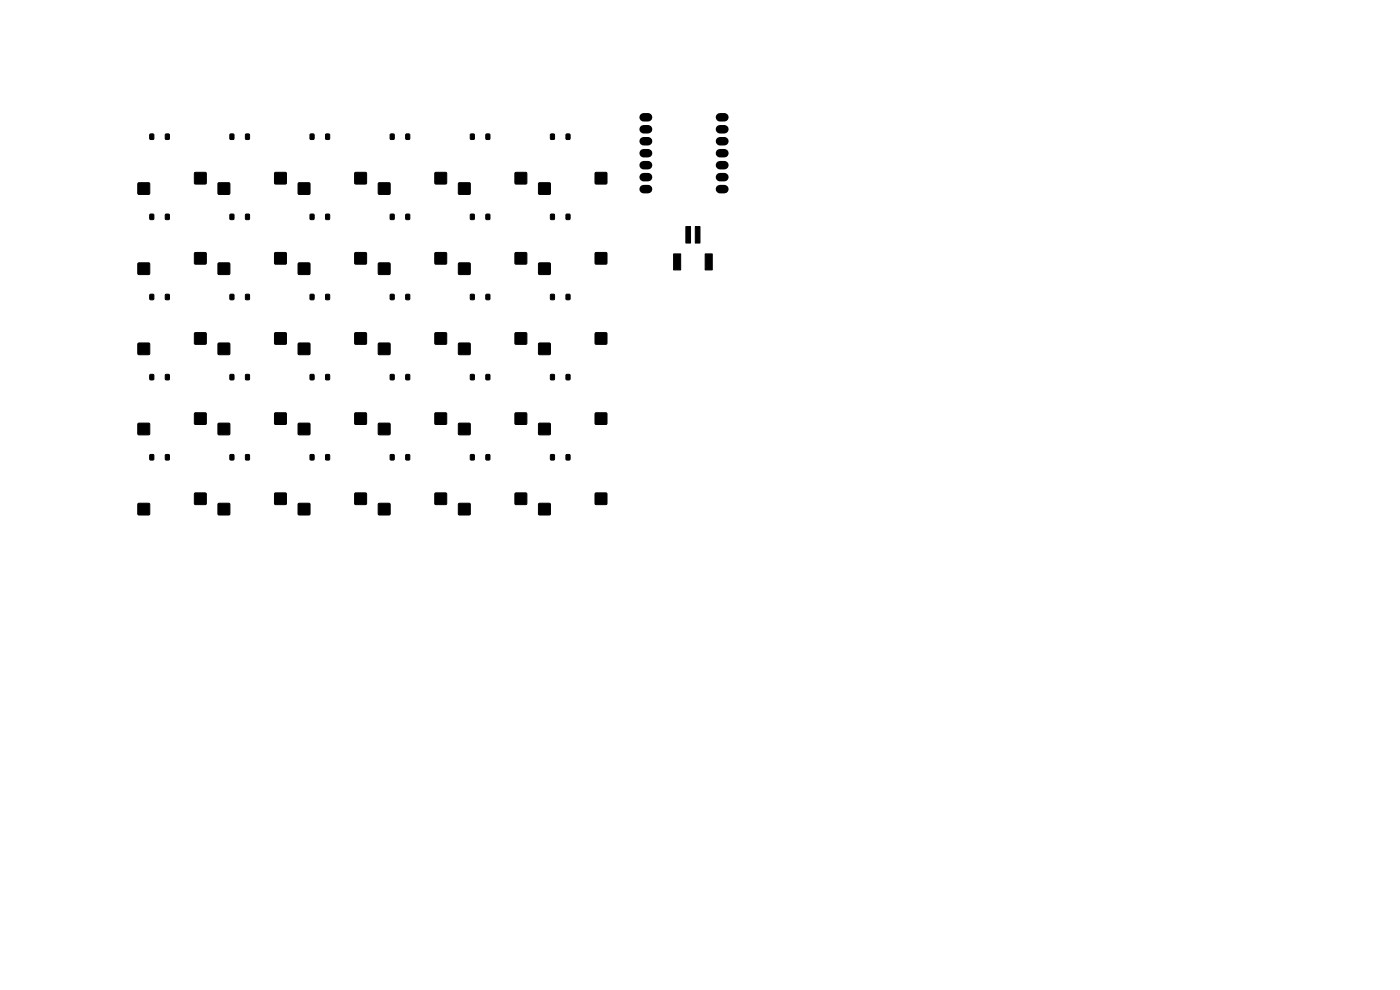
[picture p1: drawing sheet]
<svg xmlns="http://www.w3.org/2000/svg" width="297mm" height="210mm" viewBox="0 0 297 210" stroke-linecap="round" stroke-linejoin="round" font-family="sans-serif">
<g fill="#000" stroke="#000" stroke-width=".21">
<path d="M31.8 28.5h.8v1h-.8zM35.1 28.5h.8v1h-.8zM41.3 36.6h2.4v2.4h-2.4zM48.8 28.5h.8v1h-.8zM52.1 28.5h.8v1h-.8zM58.3 36.6h2.4v2.4h-2.4zM65.8 28.5h.8v1h-.8zM69.1 28.5h.8v1h-.8zM75.3 36.6h2.4v2.4h-2.4zM82.8 28.5h.8v1h-.8zM86.1 28.5h.8v1h-.8zM92.3 36.6h2.4v2.4h-2.4z"/>
<path d="M99.8 28.5h.8v1h-.8zM103.1 28.5h.8v1h-.8zM109.3 36.6h2.4v2.4h-2.4zM116.8 28.5h.8v1h-.8zM120.1 28.5h.8v1h-.8zM126.3 36.6h2.4v2.4h-2.4zM29.3 55.8h2.4v2.4h-2.4zM29.3 38.8h2.4v2.4h-2.4zM31.8 45.5h.8v1h-.8zM35.1 45.5h.8v1h-.8zM41.3 53.6h2.4v2.4h-2.4zM46.3 38.8h2.4v2.4h-2.4z"/>
<path d="M46.3 55.8h2.4v2.4h-2.4zM48.8 45.5h.8v1h-.8zM52.1 45.5h.8v1h-.8zM58.3 53.6h2.4v2.4h-2.4zM63.3 55.8h2.4v2.4h-2.4zM63.3 38.8h2.4v2.4h-2.4zM65.8 45.5h.8v1h-.8zM69.1 45.5h.8v1h-.8zM75.3 53.6h2.4v2.4h-2.4zM80.3 55.8h2.4v2.4h-2.4zM80.3 38.8h2.4v2.4h-2.4zM82.8 45.5h.8v1h-.8z"/>
<path d="M86.1 45.5h.8v1h-.8zM92.3 53.6h2.4v2.4h-2.4zM97.3 38.8h2.4v2.4h-2.4zM97.3 55.8h2.4v2.4h-2.4zM99.8 45.5h.8v1h-.8zM103.1 45.5h.8v1h-.8zM109.3 53.6h2.4v2.4h-2.4zM114.3 55.8h2.4v2.4h-2.4zM114.3 38.8h2.4v2.4h-2.4zM116.8 45.5h.8v1h-.8zM120.1 45.5h.8v1h-.8zM126.3 53.6h2.4v2.4h-2.4z"/>
<path d="M142.9 53.9h1.5v3.4h-1.5zM145.5 48.1h1v3.5h-1zM147.5 48.1h1v3.5h-1zM149.6 53.9h1.5v3.4h-1.5zM29.3 72.8h2.4v2.4h-2.4zM31.8 62.5h.8v1h-.8zM35.1 62.5h.8v1h-.8zM41.3 70.6h2.4v2.4h-2.4zM46.3 72.8h2.4v2.4h-2.4zM48.8 62.5h.8v1h-.8zM52.1 62.5h.8v1h-.8zM58.3 70.6h2.4v2.4h-2.4z"/>
<path d="M63.3 72.8h2.4v2.4h-2.4zM65.8 62.5h.8v1h-.8zM69.1 62.5h.8v1h-.8zM75.3 70.6h2.4v2.4h-2.4zM80.3 72.8h2.4v2.4h-2.4zM82.8 62.5h.8v1h-.8zM86.1 62.5h.8v1h-.8zM92.3 70.6h2.4v2.4h-2.4zM97.3 72.8h2.4v2.4h-2.4zM99.8 62.5h.8v1h-.8zM103.1 62.5h.8v1h-.8zM109.3 70.6h2.4v2.4h-2.4z"/>
<path d="M114.3 72.8h2.4v2.4h-2.4zM116.8 62.5h.8v1h-.8zM120.1 62.5h.8v1h-.8zM126.3 70.6h2.4v2.4h-2.4zM29.3 89.8h2.4v2.4h-2.4zM31.8 79.5h.8v1h-.8zM31.8 96.5h.8v1h-.8zM35.1 79.5h.8v1h-.8zM35.1 96.5h.8v1h-.8zM41.3 87.6h2.4v2.4h-2.4zM46.3 89.8h2.4v2.4h-2.4zM48.8 96.5h.8v1h-.8z"/>
<path d="M48.8 79.5h.8v1h-.8zM52.1 96.5h.8v1h-.8zM52.1 79.5h.8v1h-.8zM58.3 87.6h2.4v2.4h-2.4zM63.3 89.8h2.4v2.4h-2.4zM65.8 96.5h.8v1h-.8zM65.8 79.5h.8v1h-.8zM69.1 96.5h.8v1h-.8zM69.1 79.5h.8v1h-.8zM75.3 87.6h2.4v2.4h-2.4zM80.3 89.8h2.4v2.4h-2.4zM82.8 79.5h.8v1h-.8z"/>
<path d="M82.8 96.5h.8v1h-.8zM86.1 79.5h.8v1h-.8zM86.1 96.5h.8v1h-.8zM92.3 87.6h2.4v2.4h-2.4zM97.3 89.8h2.4v2.4h-2.4zM99.8 96.5h.8v1h-.8zM99.8 79.5h.8v1h-.8zM103.1 96.5h.8v1h-.8zM103.1 79.5h.8v1h-.8zM109.3 87.6h2.4v2.4h-2.4zM114.3 89.8h2.4v2.4h-2.4zM116.8 79.5h.8v1h-.8z"/>
<path d="M116.8 96.5h.8v1h-.8zM120.1 79.5h.8v1h-.8zM120.1 96.5h.8v1h-.8zM126.3 87.6h2.4v2.4h-2.4zM29.3 106.8h2.4v2.4h-2.4zM41.3 104.6h2.4v2.4h-2.4zM46.3 106.8h2.4v2.4h-2.4zM58.3 104.6h2.4v2.4h-2.4zM63.3 106.8h2.4v2.4h-2.4zM75.3 104.6h2.4v2.4h-2.4zM80.3 106.8h2.4v2.4h-2.4zM92.3 104.6h2.4v2.4h-2.4z"/>
<path d="M97.3 106.8h2.4v2.4h-2.4zM109.3 104.6h2.4v2.4h-2.4zM114.3 106.8h2.4v2.4h-2.4zM126.3 104.6h2.4v2.4h-2.4z"/>
</g>
<g fill="none" stroke="#000" stroke-width="1.8">
<path d="M136.5 24.9h1M136.5 27.4h1M136.5 30h1M136.5 32.5h1M136.5 35h1M136.5 37.6h1M152.7 24.9h1M152.7 27.4h1M152.7 30h1M152.7 32.5h1M152.7 35h1M152.7 37.6h1"/>
<path d="M136.5 40.1h1M152.7 40.1h1"/>
</g>
</svg>
